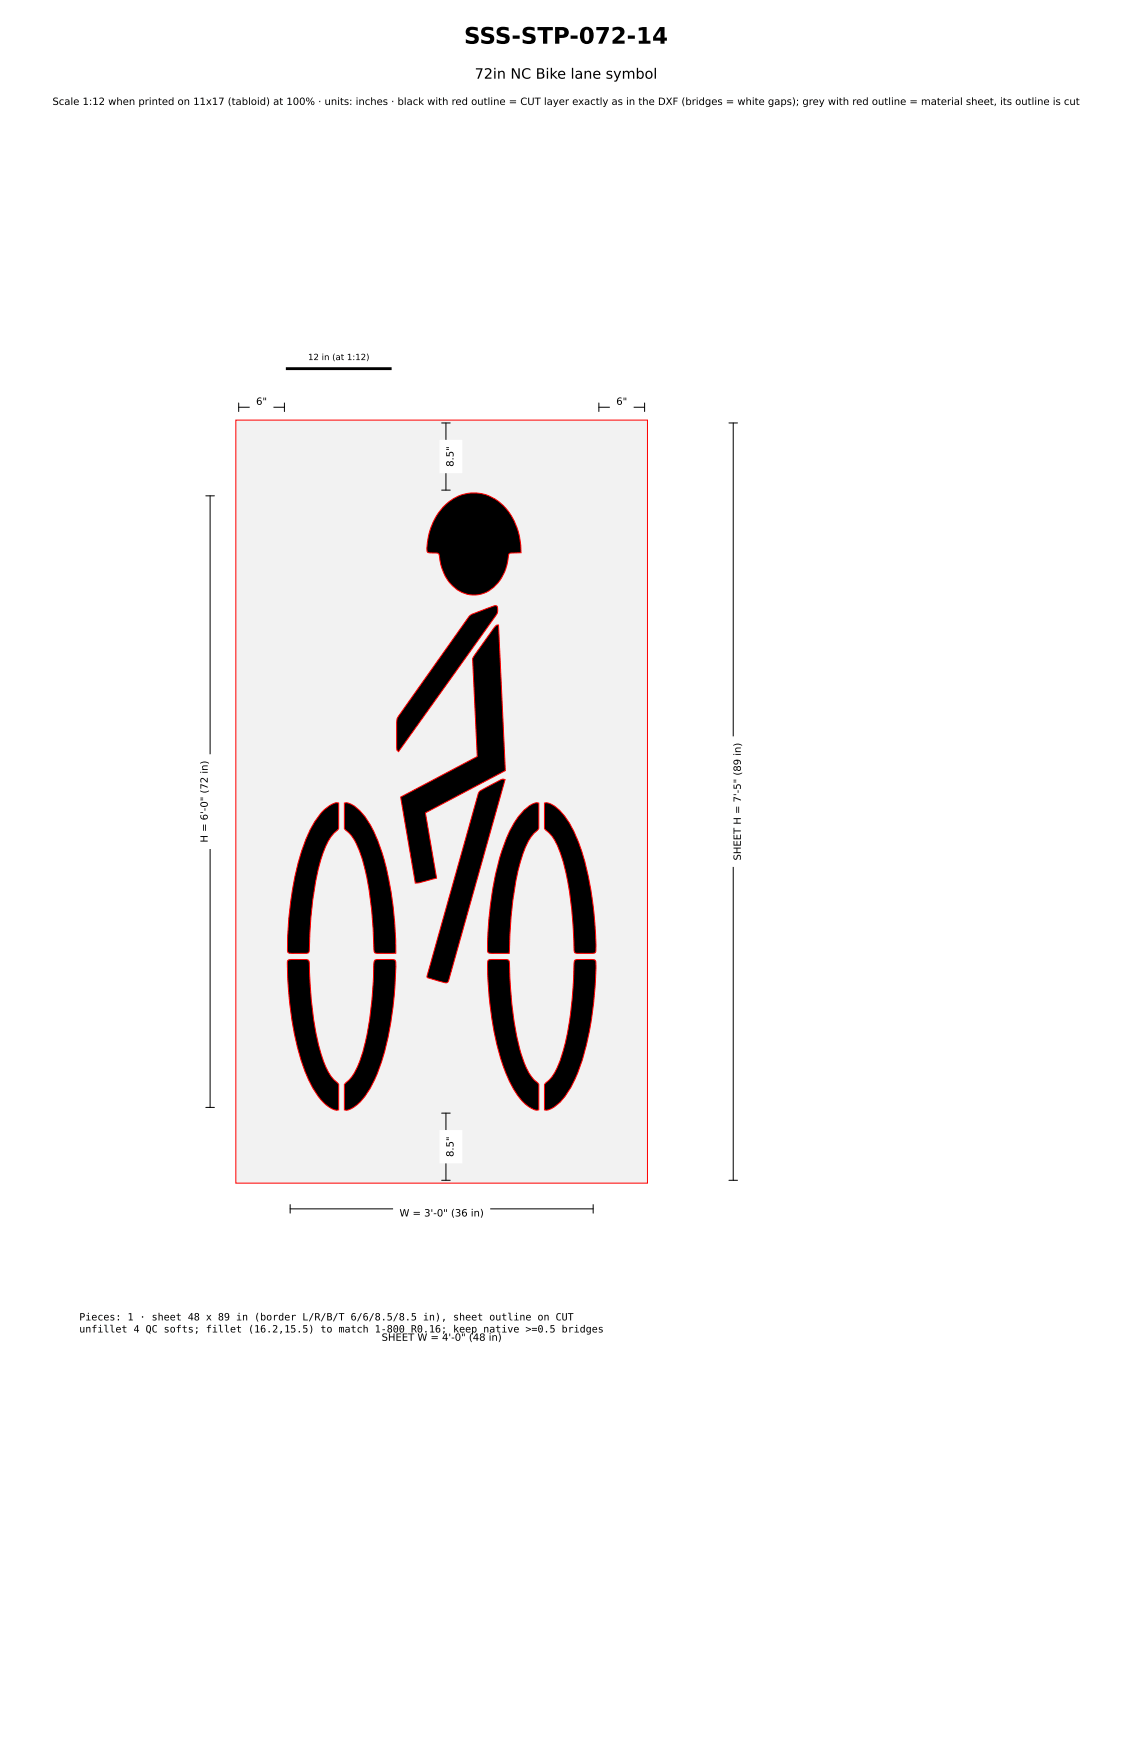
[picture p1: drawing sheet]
<svg xmlns="http://www.w3.org/2000/svg" width="279mm" height="432mm" viewBox="0 0 279 432" stroke-linecap="round" stroke-linejoin="round" font-family="sans-serif">
<defs><g id="words">
<text font-size="5.6" x="114.5" y="10.8">SSS-STP-072-14</text>
<text font-size="3.5" x="117.2" y="19.4">72in NC Bike lane symbol</text>
<g font-size="2.5">
<text x="12.9" y="25.9">Scale 1:12 when printed on 11x17 (tabloid) at 100% · units: inches · black with red outline = CUT layer exactly as in the DXF (bridges = white gaps); grey with red outline = material sheet, its outline is cut</text>
<text x="63.2" y="99.9">6&quot;</text>
<text x="152.1" y="99.9">6&quot;</text>
<text x="111.9" y="115.2" transform="rotate(-90 111.9 115.2)">8.5&quot;</text>
<text x="51.3" y="208" transform="rotate(-90 51.3 208)">H = 6'-0&quot; (72 in)</text>
<text x="182.9" y="212.4" transform="rotate(-90 182.9 212.4)">SHEET H = 7'-5&quot; (89 in)</text>
<text x="111.9" y="285.6" transform="rotate(-90 111.9 285.6)">8.5&quot;</text>
<text x="98.6" y="300.3">W = 3'-0&quot; (36 in)</text>
<text x="19.6" y="326">Pieces: 1 · sheet 48 x 89 in (border L/R/B/T 6/6/8.5/8.5 in), sheet outline on CUT</text>
<text x="19.6" y="329">unfillet 4 QC softs; fillet (16.2,15.5) to match 1-800 R0.16; keep native &gt;=0.5 bridges</text>
<text x="94.2" y="331">SHEET W = 4'-0&quot; (48 in)</text>
</g>
<text font-size="2.1" x="76" y="88.9">12 in (at 1:12)</text>
</g></defs>
<path d="M58.2 103.7h101.6v188.4h-101.6z" fill="#f2f2f2" stroke="#f00" stroke-width=".25"/>
<path d="M109.2 125.3a10.1 10.1 0 0 1 16.3 1 16.8 16.8 0 0 1 3.1 10.2h-2.6l-.4 .2a11.7 11.7 0 0 1-5.5 9.5 7.5 7.5 0 0 1-9.6-3l-1.5-3-.7-3.4-.5-.3h-1.7l-.6-.2a15.1 15.1 0 0 1 3.7-11zM115.8 152.1l.7-.5 3.6-1.3 1.9-.7h.6a1.8 1.8 0 0 1-.2 2.3l-24 33.7-.4-.4-.1-.5 .1-7.3zM122.5 154.4l.5-.1 1.7 36-19.7 10.4 2.8 16.1-4.2 1.1-1.1 .1-3.6-21.2 18.9-10-1.2-24.2zM80 199.9a4.6 4.6 0 0 1 3.6-1.6v6.3l-.3 .3a13.5 13.5 0 0 0-4.1 7.4 90.7 90.7 0 0 0-2.9 22.7l-.2 .3-.5 .1h-3.6l-.9-.3a76.5 76.5 0 0 1 4.4-27.9 20.9 20.9 0 0 1 4.5-7.3zM134.4 198.3a3.1 3.1 0 0 1 2.5 .7 18 18 0 0 1 5.9 8.9 81.7 81.7 0 0 1 4.3 27l-.4 .4-.7 .1h-3.6l-.6-.4a97.2 97.2 0 0 0-2.8-22.2 16.9 16.9 0 0 0-3.5-7.2l-1.1-1zM85 198.3a3.1 3.1 0 0 1 2.5 .7 22.4 22.4 0 0 1 6.8 11.4 84.8 84.8 0 0 1 3.4 24.9l-4.7 .1-.6-.4a96.3 96.3 0 0 0-3-22.9 16.1 16.1 0 0 0-3.3-6.5l-1.1-1zM129.3 200a4.5 4.5 0 0 1 3.7-1.7v6.2l-.3 .4a10.8 10.8 0 0 0-3.6 5.8 85.7 85.7 0 0 0-3.4 24.7h-4.4l-.9-.3a77.4 77.4 0 0 1 4.6-28.1 21 21 0 0 1 4.3-7zM118.3 195.5l5.4-3 .4-.2 .6 .2-14 49.6a.66 .66 0 0 1-.8 .5l-4.3-1.2-.2-.4zM71.1 237.1l.8-.2h3.7l.5 .1 .2 .3a95.1 95.1 0 0 0 2.9 22.8 14.2 14.2 0 0 0 4.4 7.6v6.3a4.6 4.6 0 0 1-3.7-1.8 25.1 25.1 0 0 1-5.6-10.4 82.6 82.6 0 0 1-3.3-24.6zM92.6 237l4.1-.1h.6l.4 .5a81.8 81.8 0 0 1-4.5 27.6 16.2 16.2 0 0 1-6.5 8.7l-1.2 .4-.5-.1v-6.2l.3-.4a10.5 10.5 0 0 0 3.5-5.5 81.6 81.6 0 0 0 3.5-24.6zM120.5 237.1l.9-.2h3.6l.4 .1 .3 .3a95.3 95.3 0 0 0 2.9 22.8 16.7 16.7 0 0 0 3.3 6.5l1.1 1.1v6.3a1.83 1.83 0 0 1-1.8-.3l-1.5-1.1a19.2 19.2 0 0 1-4.9-7.8 78.2 78.2 0 0 1-4.4-27.5zM141.9 237.1l.5-.2h3.6l.9 .2a21.3 21.3 0 0 1 0 6.8 70.3 70.3 0 0 1-5 22.7 15.1 15.1 0 0 1-5.7 7.1l-.8 .3h-1v-6.2l.2-.4a10.1 10.1 0 0 0 3.7-5.6 85 85 0 0 0 3.5-24.5z" fill="#000" stroke="#f00" stroke-width=".25"/>
<path d="M70.9 91h25.4" fill="none" stroke="#000" stroke-width=".71"/>
<g fill="#fff" stroke="#fff" stroke-width=".35">
<path d="M92.8 327.7h32.4v5.3h-32.4z"/>
<path d="M179.6 182h5.3v31.8h-5.3z"/>
<path d="M61.8 96.7h5.5v5.2h-5.5z"/>
<path d="M150.7 96.7h5.5v5.2h-5.5z"/>
<path d="M108.7 279.2h5.2v7.8h-5.2z"/>
<path d="M108.7 108.8h5.2v7.9h-5.2z"/>
<path d="M97.2 297h23.6v5.3h-23.6z"/>
<path d="M48 186.4h5.3v23h-5.3z"/>
</g>
<g fill="none" stroke="#000" stroke-width=".25">
<path d="M58.9 99.5v2.1M70.2 99.5v2.1M147.8 99.5v2.1M159.1 99.5v2.1M58.9 100.5h11.3M109 104.4h2.1M110.1 104.4v16.6M147.8 100.5h11.3M179.9 104.4h2.1M181 104.4v187M50.8 122.4h2.1M51.9 122.4v151"/>
<path d="M109 121h2.1M50.8 273.4h2.1M109 274.8h2.1M110.1 274.8v16.6M71.6 298.4h74.8M71.6 297.4v2.1M109 291.4h2.1M146.4 297.4v2.1M179.9 291.4h2.1"/>
</g>
<use href="#words"/>
</svg>
